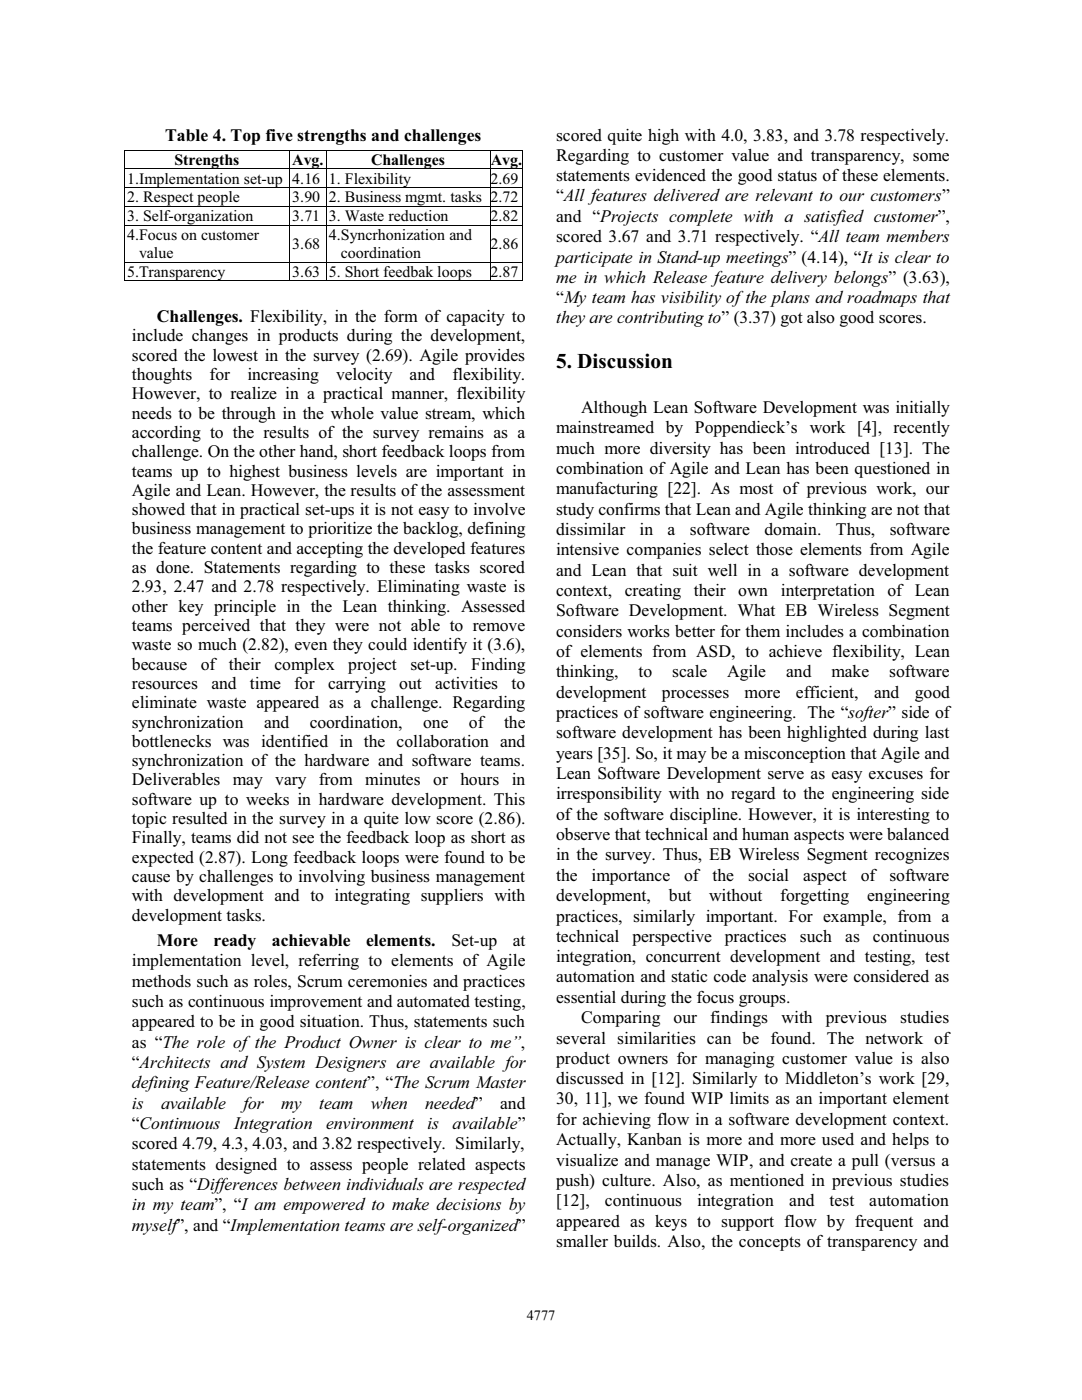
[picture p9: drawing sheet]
<svg xmlns="http://www.w3.org/2000/svg" width="216mm" height="279mm" viewBox="0 0 216 279" stroke-linecap="round" stroke-linejoin="round" font-family="sans-serif">
<defs><g id="words">
<text font-size="4.2" x="111" y="73.4">5. Discussion</text>
<g font-size="3.5">
<text x="33" y="28.1">Table 4. Top five strengths and challenges</text>
<text x="111" y="28">scored quite high with 4.0, 3.83, and 3.78 respectively.</text>
<text x="111" y="32.1">Regarding to customer value and transparency, some</text>
<text x="111" y="36.2">statements evidenced the good status of these elements.</text>
<text x="111" y="40.2">“All features delivered are relevant to our customers”</text>
<text x="111" y="44.3">and “Projects complete with a satisfied customer”,</text>
<text x="111" y="48.3">scored 3.67 and 3.71 respectively. “All team members</text>
<text x="111" y="52.4">participate in Stand-up meetings” (4.14), “It is clear to</text>
<text x="111" y="56.5">me in which Release feature delivery belongs” (3.63),</text>
<text x="31.3" y="64.3">Challenges. Flexibility, in the form of capacity to</text>
<text x="111" y="60.5">“My team has visibility of the plans and roadmaps that</text>
<text x="111" y="64.5">they are contributing to” (3.37) got also good scores.</text>
<text x="26.3" y="68.1">include changes in products during the development,</text>
<text x="26.3" y="72">scored the lowest in the survey (2.69). Agile provides</text>
<text x="26.3" y="75.8">thoughts</text>
<text x="41.8" y="75.8">for</text>
<text x="49.4" y="75.8">increasing</text>
<text x="67.1" y="75.8">velocity</text>
<text x="81.7" y="75.8">and</text>
<text x="90.3" y="75.8">flexibility.</text>
<text x="26.3" y="79.7">However, to realize in a practical manner, flexibility</text>
<text x="26.3" y="83.5">needs to be through in the whole value stream, which</text>
<text x="116" y="82.4">Although Lean Software Development was initially</text>
<text x="26.3" y="87.4">according to the results of the survey remains as a</text>
<text x="111" y="86.5">mainstreamed by Poppendieck’s work [4], recently</text>
<text x="26.3" y="91.2">challenge. On the other hand, short feedback loops from</text>
<text x="26.3" y="95.1">teams up to highest business levels are important in</text>
<text x="111" y="90.6">much more diversity has been introduced [13]. The</text>
<text x="111" y="94.6">combination of Agile and Lean has been questioned in</text>
<text x="26.3" y="98.9">Agile and Lean. However, the results of the assessment</text>
<text x="111" y="98.7">manufacturing [22]. As most of previous work, our</text>
<text x="26.3" y="102.8">showed that in practical set-ups it is not easy to involve</text>
<text x="26.3" y="106.7">business management to prioritize the backlog, defining</text>
<text x="111" y="102.7">study confirms that Lean and Agile thinking are not that</text>
<text x="111" y="106.8">dissimilar</text>
<text x="127.6" y="106.8">in</text>
<text x="133.2" y="106.8">a</text>
<text x="137.7" y="106.8">software</text>
<text x="152.5" y="106.8">domain.</text>
<text x="166.8" y="106.8">Thus,</text>
<text x="177.5" y="106.8">software</text>
<text x="26.3" y="110.5">the feature content and accepting the developed features</text>
<text x="111" y="110.8">intensive companies select those elements from Agile</text>
<text x="26.3" y="114.4">as done. Statements regarding to these tasks scored</text>
<text x="26.3" y="118.2">2.93, 2.47 and 2.78 respectively. Eliminating waste is</text>
<text x="111" y="114.9">and Lean that suit well in a software development</text>
<text x="111" y="118.9">context,</text>
<text x="124.7" y="118.9">creating</text>
<text x="138.4" y="118.9">their own</text>
<text x="155.8" y="118.9">interpretation</text>
<text x="177.1" y="118.9">of Lean</text>
<text x="26.3" y="122.1">other key principle in the Lean thinking. Assessed</text>
<text x="26.3" y="125.9">teams perceived that they were not able to remove</text>
<text x="111" y="123">Software Development. What EB Wireless Segment</text>
<text x="26.3" y="129.8">waste so much (2.82), even they could identify it (3.6),</text>
<text x="111" y="127.1">considers works better for them includes a combination</text>
<text x="111" y="131.1">of elements from ASD, to achieve flexibility, Lean</text>
<text x="26.3" y="133.7">because</text>
<text x="26.3" y="137.5">resources</text>
<text x="40" y="133.7">of their</text>
<text x="42.2" y="137.5">and</text>
<text x="49.9" y="137.5">time</text>
<text x="54.8" y="133.7">complex</text>
<text x="58.7" y="137.5">for</text>
<text x="65.5" y="137.5">carrying</text>
<text x="69.5" y="133.7">project</text>
<text x="79.7" y="137.5">out</text>
<text x="81.9" y="133.7">set-up.</text>
<text x="86.8" y="137.5">activities</text>
<text x="94" y="133.7">Finding</text>
<text x="102.1" y="137.5">to</text>
<text x="111" y="135.2">thinking,</text>
<text x="127.4" y="135.2">to</text>
<text x="134.1" y="135.2">scale</text>
<text x="145.1" y="135.2">Agile</text>
<text x="156.8" y="135.2">and</text>
<text x="165.9" y="135.2">make</text>
<text x="177.5" y="135.2">software</text>
<text x="26.3" y="141.4">eliminate waste appeared as a challenge. Regarding</text>
<text x="111" y="139.3">development</text>
<text x="111" y="143.3">practices of software engineering. The “softer” side of</text>
<text x="132.1" y="139.3">processes</text>
<text x="148.6" y="139.3">more</text>
<text x="158.8" y="139.3">efficient,</text>
<text x="174.4" y="139.3">and</text>
<text x="182.5" y="139.3">good</text>
<text x="26.3" y="145.2">synchronization</text>
<text x="26.3" y="149.1">bottlenecks was identified in the collaboration and</text>
<text x="52.7" y="145.2">and</text>
<text x="61.8" y="145.2">coordination,</text>
<text x="84.4" y="145.2">one</text>
<text x="93.6" y="145.2">of</text>
<text x="100.6" y="145.2">the</text>
<text x="111" y="147.4">software development has been highlighted during last</text>
<text x="26.3" y="152.9">synchronization of the hardware and software teams.</text>
<text x="111" y="151.4">years [35]. So, it may be a misconception that Agile and</text>
<text x="111" y="155.5">Lean Software Development serve as easy excuses for</text>
<text x="26.3" y="156.8">Deliverables</text>
<text x="26.3" y="160.6">software up to weeks in hardware development. This</text>
<text x="46.5" y="156.8">may</text>
<text x="54.9" y="156.8">vary from</text>
<text x="72.9" y="156.8">minutes</text>
<text x="86.4" y="156.8">or</text>
<text x="91.9" y="156.8">hours</text>
<text x="102.1" y="156.8">in</text>
<text x="111" y="159.6">irresponsibility with no regard to the engineering side</text>
<text x="26.3" y="164.5">topic resulted in the survey in a quite low score (2.86).</text>
<text x="111" y="163.6">of the software discipline. However, it is interesting to</text>
<text x="111" y="167.6">observe that technical and human aspects were balanced</text>
<text x="26.3" y="168.3">Finally, teams did not see the feedback loop as short as</text>
<text x="26.3" y="172.2">expected (2.87). Long feedback loops were found to be</text>
<text x="111" y="171.7">in the survey. Thus, EB Wireless Segment recognizes</text>
<text x="26.3" y="176">cause by challenges to involving business management</text>
<text x="26.3" y="179.9">with development and to integrating suppliers with</text>
<text x="111" y="175.8">the</text>
<text x="111" y="179.8">development,</text>
<text x="118" y="175.8">importance</text>
<text x="133.5" y="179.8">but</text>
<text x="136.5" y="175.8">of the</text>
<text x="141.5" y="179.8">without</text>
<text x="149.3" y="175.8">social</text>
<text x="155.7" y="179.8">forgetting</text>
<text x="160.3" y="175.8">aspect</text>
<text x="171.8" y="175.8">of software</text>
<text x="173" y="179.8">engineering</text>
<text x="26.3" y="183.7">development tasks.</text>
<text x="111" y="183.9">practices, similarly important. For example, from a</text>
<text x="31.3" y="188.8">More</text>
<text x="42.6" y="188.8">ready</text>
<text x="54.2" y="188.8">achievable</text>
<text x="73.1" y="188.8">elements.</text>
<text x="90.1" y="188.8">Set-up</text>
<text x="102.3" y="188.8">at</text>
<text x="111" y="188">technical</text>
<text x="126.2" y="188">perspective</text>
<text x="144.6" y="188">practices</text>
<text x="159.6" y="188">such</text>
<text x="168.7" y="188">as</text>
<text x="174.2" y="188">continuous</text>
<text x="26.3" y="192.8">implementation level, referring to elements of Agile</text>
<text x="26.3" y="196.9">methods such as roles, Scrum ceremonies and practices</text>
<text x="111" y="192">integration, concurrent development and testing, test</text>
<text x="111" y="196.1">automation and static code analysis were considered as</text>
<text x="26.3" y="200.9">such as continuous improvement and automated testing,</text>
<text x="111" y="200.1">essential during the focus groups.</text>
<text x="26.3" y="205">appeared to be in good situation. Thus, statements such</text>
<text x="26.3" y="209.1">as “The role of the Product Owner is clear to me”,</text>
<text x="111" y="208.3">several similarities can be found. The network of</text>
<text x="116" y="204.2">Comparing</text>
<text x="134.4" y="204.2">our</text>
<text x="141.7" y="204.2">findings</text>
<text x="155.9" y="204.2">with</text>
<text x="164.8" y="204.2">previous</text>
<text x="179.6" y="204.2">studies</text>
<text x="26.3" y="213.1">“Architects and System Designers are available for</text>
<text x="111" y="212.3">product owners for managing customer value is also</text>
<text x="26.3" y="217.2">defining Feature/Release content”, “The Scrum Master</text>
<text x="26.3" y="221.2">is</text>
<text x="32.2" y="221.2">available</text>
<text x="48.6" y="221.2">for</text>
<text x="56.1" y="221.2">my</text>
<text x="63.7" y="221.2">team</text>
<text x="74" y="221.2">when</text>
<text x="84.8" y="221.2">needed”</text>
<text x="99.8" y="221.2">and</text>
<text x="111" y="216.4">discussed in [12]. Similarly to Middleton’s work [29,</text>
<text x="111" y="220.4">30, 11], we found WIP limits as an important element</text>
<text x="26.3" y="225.3">“Continuous</text>
<text x="46.7" y="225.3">Integration</text>
<text x="65.1" y="225.3">environment</text>
<text x="85.3" y="225.3">is</text>
<text x="90.3" y="225.3">available”</text>
<text x="111" y="224.5">for achieving flow in a software development context.</text>
<text x="26.3" y="229.3">scored 4.79, 4.3, 4.03, and 3.82 respectively. Similarly,</text>
<text x="26.3" y="233.4">statements designed to assess people related aspects</text>
<text x="111" y="228.5">Actually, Kanban is more and more used and helps to</text>
<text x="111" y="232.6">visualize and manage WIP, and create a pull (versus a</text>
<text x="26.3" y="237.5">such as “Differences between individuals are respected</text>
<text x="111" y="236.6">push) culture. Also, as mentioned in previous studies</text>
<text x="26.3" y="245.6">myself”, and “Implementation teams are self-organized”</text>
<text x="26.3" y="241.5">in my team”, “I am empowered to make decisions by</text>
<text x="111" y="240.7">[12],</text>
<text x="111" y="244.8">appeared as keys to support flow by frequent and</text>
<text x="120.7" y="240.7">continuous</text>
<text x="139.1" y="240.7">integration</text>
<text x="157.4" y="240.7">and</text>
<text x="165.5" y="240.7">test</text>
<text x="173.5" y="240.7">automation</text>
<text x="111" y="248.8">smaller builds. Also, the concepts of transparency and</text>
</g>
<g font-size="3.2">
<text x="34.8" y="33">Strengths</text>
<text x="58.3" y="33">Avg.</text>
<text x="74" y="33">Challenges</text>
<text x="97.9" y="33">Avg.</text>
<text x="25.3" y="36.6">1.Implementation set-up</text>
<text x="25.3" y="40.4">2. Respect people</text>
<text x="58.3" y="36.6">4.16</text>
<text x="58.3" y="40.4">3.90</text>
<text x="65.6" y="36.6">1. Flexibility</text>
<text x="65.6" y="40.4">2. Business mgmt. tasks</text>
<text x="97.9" y="36.6">2.69</text>
<text x="97.9" y="40.4">2.72</text>
<text x="25.3" y="44.1">3. Self-organization</text>
<text x="25.3" y="47.9">4.Focus on customer</text>
<text x="58.3" y="44.1">3.71</text>
<text x="65.6" y="44.1">3. Waste reduction</text>
<text x="65.6" y="47.9">4.Syncrhonization and</text>
<text x="97.9" y="44.1">2.82</text>
<text x="27.8" y="51.5">value</text>
<text x="58.3" y="49.7">3.68</text>
<text x="68" y="51.5">coordination</text>
<text x="97.9" y="49.7">2.86</text>
<text x="25.3" y="55.3">5.Transparency</text>
<text x="58.3" y="55.3">3.63</text>
<text x="65.6" y="55.3">5. Short feedbak loops</text>
<text x="97.9" y="55.3">2.87</text>
</g>
<text font-size="2.8" x="105.1" y="263.5">4777</text>
</g></defs>
<path d="M24.8 29.9l.1 .1zM104.2 29.9l.1 .1zM104.2 56l.1 .1z" fill="#000"/>
<g fill="none" stroke="#000" stroke-width=".2">
<path d="M24.8 30h79.5M24.8 33.7h79.5M24.8 37.4h79.5M24.8 30v3.7M24.8 33.8v3.6M24.8 37.5v3.7M57.8 30v3.7M57.8 33.8v3.6M57.8 37.5v3.7M65.1 30v3.7M65.1 33.8v3.6M65.1 37.5v3.7"/>
<path d="M97.8 30v3.7M97.8 33.8v3.6M97.8 37.5v3.7M104.3 30v3.7M104.3 33.8v3.6M104.3 37.5v3.7M24.8 41.2h79.5M24.8 44.9h79.5M24.8 52.3h79.5M24.8 56.1h33M24.8 41.2v3.7M24.8 45v7.3"/>
<path d="M24.8 52.4v3.7M57.8 41.2v3.7M57.8 45v7.3M57.8 52.4v3.7M57.9 56.1h7.2M65.1 41.2v3.7M65.1 45v7.3M65.1 52.4v3.7M65.1 56.1h32.7M97.8 41.2v3.7M97.8 45v7.3M97.8 52.4v3.7"/>
<path d="M97.9 56.1h6.3M104.3 41.2v3.7M104.3 45v7.3M104.3 52.4v3.7"/>
</g>
<use href="#words"/>
</svg>
